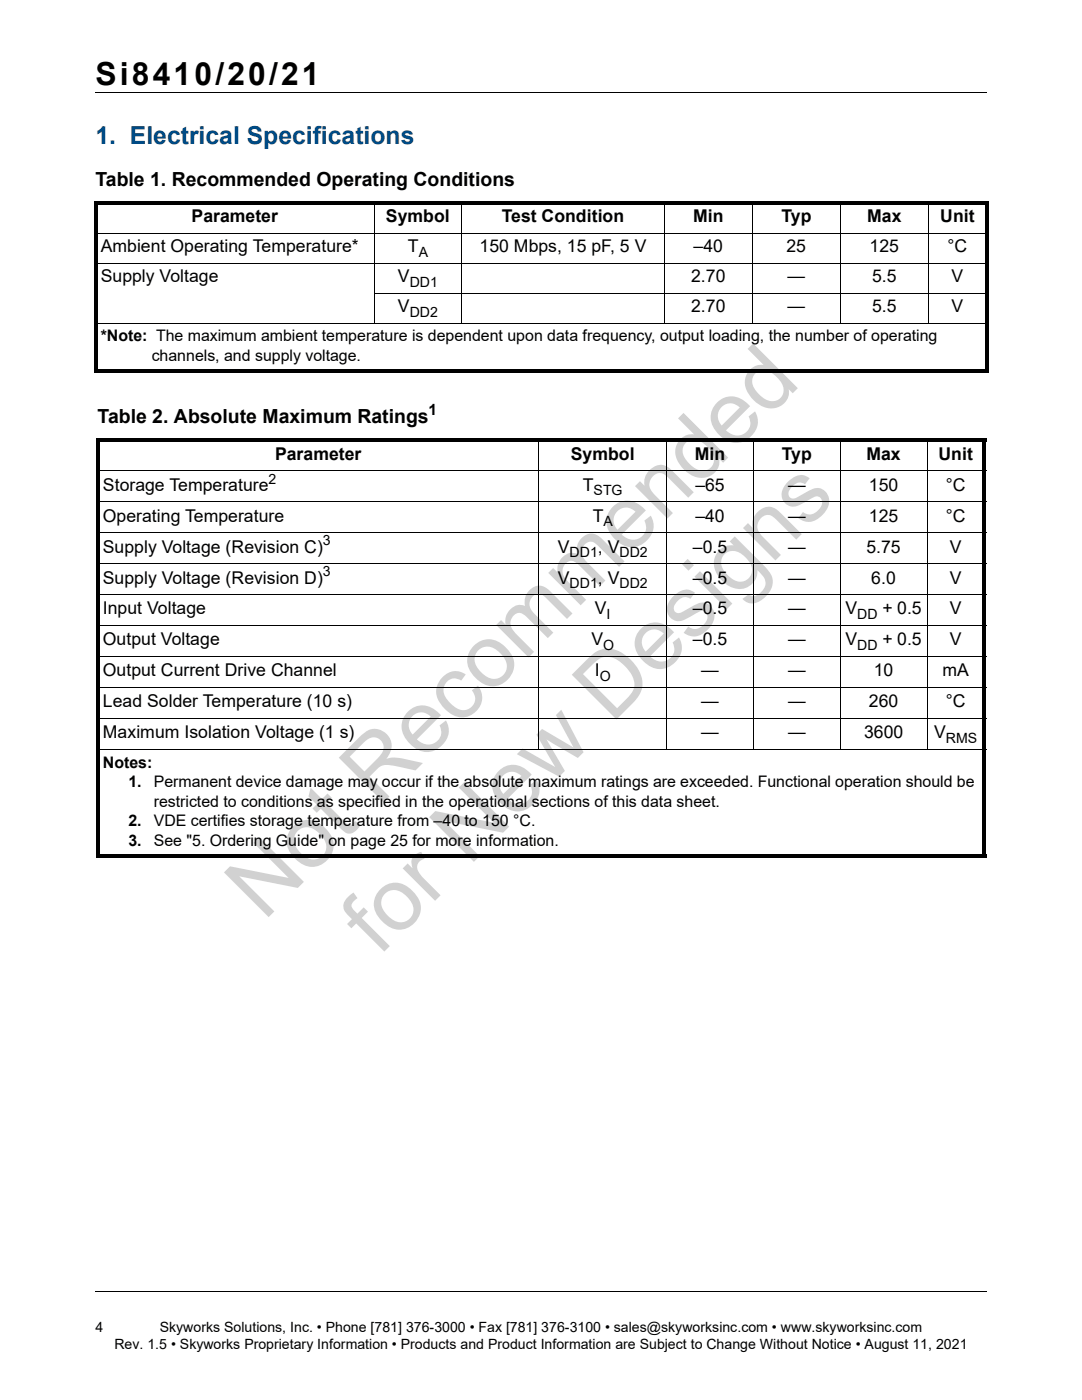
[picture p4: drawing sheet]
<svg xmlns="http://www.w3.org/2000/svg" width="216mm" height="279mm" viewBox="0 0 216 279" stroke-linecap="round" stroke-linejoin="round" font-family="sans-serif">
<defs><g id="words">
<g font-size="17.6" fill="#d1d1d1">
<text x="52.7" y="184" transform="rotate(-45 52.7 184)">Not Recommended</text>
<text x="75.6" y="191" transform="rotate(-45 75.6 191)">for New Designs</text>
</g>
<text font-size="6.3" x="19" y="16.9">Si8410/20/21</text>
<text font-size="4.9" fill="#004b85" x="19" y="28.7">1. Electrical Specifications</text>
<g font-size="3.9">
<text x="19" y="37.1">Table 1. Recommended Operating Conditions</text>
<text x="19.5" y="84.4">Table 2. Absolute Maximum Ratings</text>
</g>
<g font-size="3.5">
<text x="38.2" y="44.3">Parameter</text>
<text x="77" y="44.3">Symbol</text>
<text x="100.1" y="44.3">Test Condition</text>
<text x="138.3" y="44.3">Min</text>
<text x="155.9" y="44.3">Typ</text>
<text x="173" y="44.3">Max</text>
<text x="187.6" y="44.3">Unit</text>
<text x="20.1" y="50.3">Ambient Operating Temperature*</text>
<text x="81.4" y="50.3">T</text>
<text x="95.7" y="50.3">150 Mbps, 15 pF, 5 V</text>
<text x="138.4" y="50.3">–40</text>
<text x="156.9" y="50.3">25</text>
<text x="173.5" y="50.3">125</text>
<text x="189.1" y="50.3">°C</text>
<text x="20.1" y="56.3">Supply Voltage</text>
<text x="79.4" y="56.3">V</text>
<text x="137.9" y="56.3">2.70</text>
<text x="157.1" y="56.3">—</text>
<text x="174" y="56.3">5.5</text>
<text x="189.9" y="56.3">V</text>
<text x="79.4" y="62.3">V</text>
<text x="137.9" y="62.3">2.70</text>
<text x="157.1" y="62.3">—</text>
<text x="174" y="62.3">5.5</text>
<text x="189.9" y="62.3">V</text>
<text x="54.9" y="91.8">Parameter</text>
<text x="113.9" y="91.8">Symbol</text>
<text x="138.6" y="91.8">Min</text>
<text x="156" y="91.8">Typ</text>
<text x="172.9" y="91.8">Max</text>
<text x="187.2" y="91.8">Unit</text>
<text x="20.5" y="97.9">Storage Temperature</text>
<text x="116.3" y="97.9">T</text>
<text x="138.7" y="97.9">–65</text>
<text x="157.2" y="97.9">—</text>
<text x="173.4" y="97.9">150</text>
<text x="188.7" y="97.9">°C</text>
<text x="20.5" y="104.1">Operating Temperature</text>
<text x="118.3" y="104.1">T</text>
<text x="138.7" y="104.1">–40</text>
<text x="157.2" y="104.1">—</text>
<text x="173.4" y="104.1">125</text>
<text x="188.7" y="104.1">°C</text>
<text x="20.5" y="110.3">Supply Voltage (Revision C)</text>
<text x="111.3" y="110.3">V</text>
<text x="119.3" y="110.3">, V</text>
<text x="138.3" y="110.3">–0.5</text>
<text x="157.2" y="110.3">—</text>
<text x="172.9" y="110.3">5.75</text>
<text x="189.5" y="110.3">V</text>
<text x="20.5" y="116.5">Supply Voltage (Revision D)</text>
<text x="111.3" y="116.5">V</text>
<text x="119.3" y="116.5">, V</text>
<text x="138.3" y="116.5">–0.5</text>
<text x="157.2" y="116.5">—</text>
<text x="173.9" y="116.5">6.0</text>
<text x="189.5" y="116.5">V</text>
<text x="20.5" y="122.6">Input Voltage</text>
<text x="118.7" y="122.6">V</text>
<text x="138.3" y="122.6">–0.5</text>
<text x="157.2" y="122.6">—</text>
<text x="168.7" y="122.6">V</text>
<text x="176.1" y="122.6">+ 0.5</text>
<text x="189.5" y="122.6">V</text>
<text x="20.5" y="128.8">Output Voltage</text>
<text x="118" y="128.8">V</text>
<text x="138.3" y="128.8">–0.5</text>
<text x="157.2" y="128.8">—</text>
<text x="168.7" y="128.8">V</text>
<text x="176.1" y="128.8">+ 0.5</text>
<text x="189.5" y="128.8">V</text>
<text x="20.5" y="135">Output Current Drive Channel</text>
<text x="118.7" y="135">I</text>
<text x="139.9" y="135">—</text>
<text x="157.2" y="135">—</text>
<text x="174.3" y="135">10</text>
<text x="188" y="135">mA</text>
<text x="20.5" y="141.1">Lead Solder Temperature (10 s)</text>
<text x="139.9" y="141.1">—</text>
<text x="157.2" y="141.1">—</text>
<text x="173.4" y="141.1">260</text>
<text x="188.7" y="141.1">°C</text>
<text x="20.5" y="147.3">Maximum Isolation Voltage (1 s)</text>
<text x="139.9" y="147.3">—</text>
<text x="157.3" y="147.3">—</text>
<text x="172.4" y="147.3">3600</text>
<text x="186.4" y="147.3">V</text>
</g>
<g font-size="3.2">
<text x="20.1" y="68.1">*Note: The maximum ambient temperature is dependent upon data frequency, output loading, the number of operating</text>
<text x="30.3" y="72">channels, and supply voltage.</text>
<text x="20.5" y="153.3">Notes:</text>
<text x="25.6" y="157.1">1.</text>
<text x="30.7" y="157.1">Permanent device damage may occur if the absolute maximum ratings are exceeded. Functional operation should be</text>
<text x="30.7" y="161">restricted to conditions as specified in the operational sections of this data sheet.</text>
<text x="25.6" y="164.9">2.</text>
<text x="30.7" y="164.9">VDE certifies storage temperature from –40 to 150 °C.</text>
<text x="25.6" y="168.8">3.</text>
<text x="30.7" y="168.8">See &quot;5. Ordering Guide&quot; on page 25 for more information.</text>
</g>
<text font-size="3.1" x="85.5" y="82.8">1</text>
<g font-size="2.8">
<text x="83.5" y="51.2">A</text>
<text x="81.7" y="57.2">DD1</text>
<text x="81.7" y="63.2">DD2</text>
<text x="53.6" y="96.5">2</text>
<text x="118.4" y="98.8">STG</text>
<text x="120.4" y="105">A</text>
<text x="64.4" y="108.9">3</text>
<text x="113.6" y="111.2">DD1</text>
<text x="123.6" y="111.2">DD2</text>
<text x="64.4" y="115">3</text>
<text x="113.6" y="117.3">DD1</text>
<text x="123.6" y="117.3">DD2</text>
<text x="121.1" y="123.5">I</text>
<text x="171.1" y="123.5">DD</text>
<text x="120.4" y="129.7">O</text>
<text x="171.1" y="129.7">DD</text>
<text x="119.7" y="135.8">O</text>
<text x="188.7" y="148.2">RMS</text>
<text x="19" y="265.8">4</text>
<text x="22.8" y="269.3">Rev. 1.5 • Skyworks Proprietary Information • Products and Product Information are Subject to Change Without Notice • August 11, 2021</text>
<text x="31.9" y="265.8">Skyworks Solutions, Inc. • Phone [781] 376-3000 • Fax [781] 376-3100 • sales@skyworksinc.com • www.skyworksinc.com</text>
</g>
</g></defs>
<g fill="none" stroke="#000" stroke-width=".2">
<path d="M19 18.4h177.8M18.7 46.6h178.5M18.7 52.6h178.5M74.6 58.6h122.6M74.7 40.2v24.4M92.1 40.2v24.4M132.6 40.2v24.4M150.1 40.2v24.4M167.7 40.2v24.4M185.3 40.2v24.4M18.7 64.6h178.5M19.1 94h177.7"/>
<path d="M107.5 87.5v62.1M133 87.5v62.1M150.3 87.5v62.1M167.7 87.5v62.1M185 87.5v62.1M19.1 100.2h177.7M19.1 106.3h177.7M19.1 112.5h177.7M19.1 118.7h177.7M19.1 124.9h177.7M19.1 131h177.7M19.1 137.2h177.7"/>
<path d="M19.1 143.4h177.7M19.1 149.6h177.7M19.1 257.8h177.8"/>
</g>
<path d="M18.7 40.2h178.5v.7h-178.5zM18.7 73.7h178.5v.7h-178.5zM18.7 40.9h.7v32.8h-.7zM196.5 40.9h.7v32.8h-.7zM19.1 87.5h177.7v.7h-177.7zM19.1 88.2h.7v82.3h-.7zM19.1 170.6h177.7v.7h-177.7zM196.1 88.2h.7v82.3h-.7z" fill="#000"/>
<use href="#words"/>
</svg>
